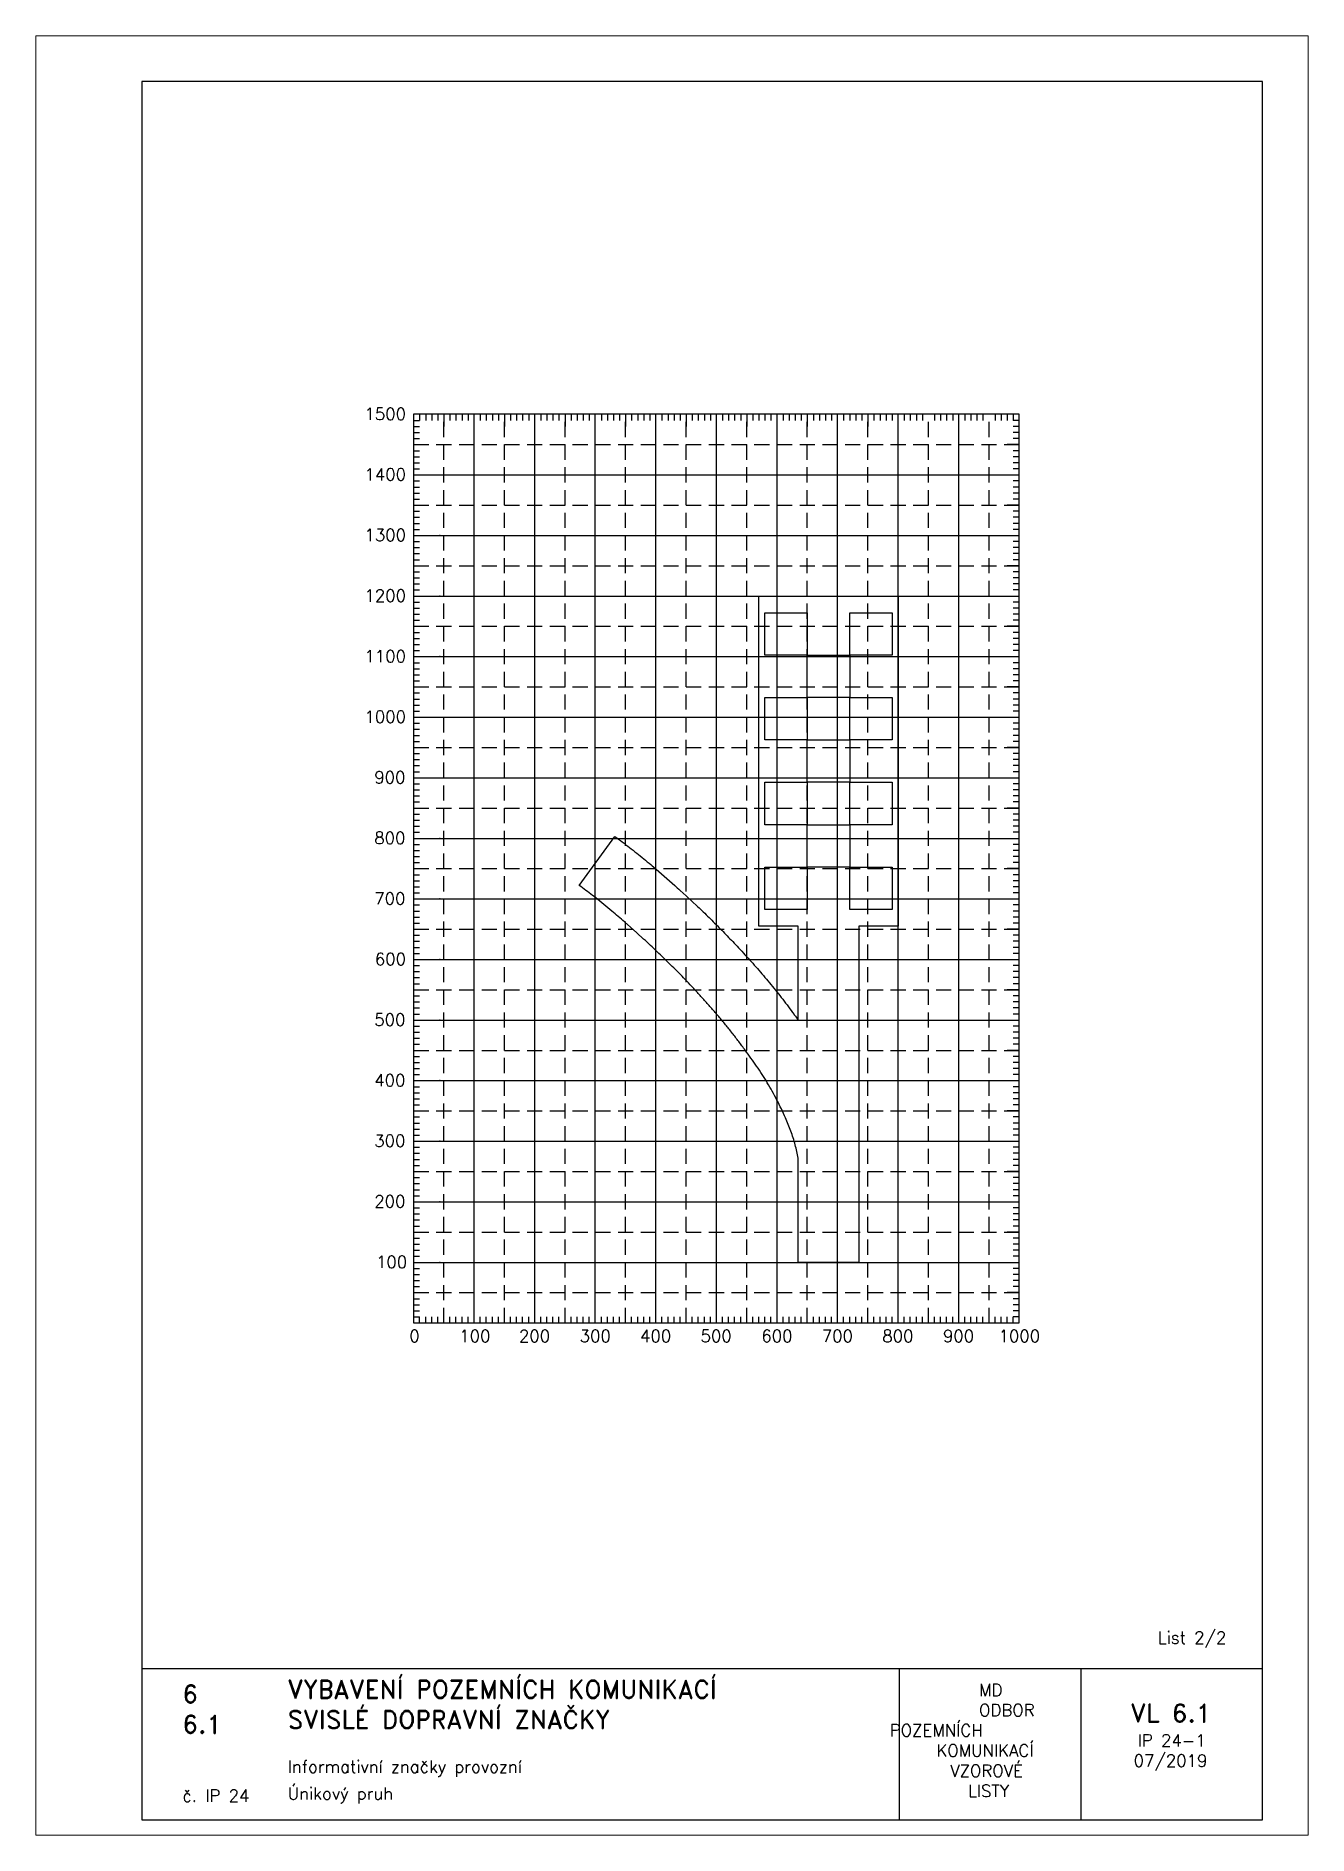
# Paper-space layout 'IP 24-1-2' of a CAD drawing. Header units: millimetres. Extents: x 0 to 210, y 0 to 297.
import ezdxf

# ---------------------------------------------------------------- set-up
doc = ezdxf.new("R2010")
doc.units = ezdxf.units.MM
doc.header["$LTSCALE"] = 5
doc.linetypes.add('ČÁRKOVANÁX2', pattern=[1.5, 1, -0.5])
for name, color, linetype in [('Pomocná', 2, 'Continuous'), ('Rozpiska', 7, 'Continuous'), ('Značka', 7, 'Continuous')]:
    doc.layers.add(name, color=color, linetype=linetype)
doc.layers.add('Rámeček', color=6, linetype='Continuous', plot=False)
doc.styles.get("Standard").update_dxf_attribs({"font": 'romand.shx', "height": 25})

psp = doc.layouts.new('IP 24-1-2')

# ---------------------------------------------------------------- texts
at = {"layer": 'Pomocná', "char_height": 2, "attachment_point": 1}
for s, insert in [('\\pi-0.19937;1500', (54.43, 235.61)), ('\\pi-0.19937;1400', (54.43, 225.61)), ('\\pi-0.19937;1300', (54.43, 215.61)), ('\\pi-0.19937;1200', (54.43, 205.61)), ('\\pi-0.19937;1100', (54.43, 195.61)), ('\\pi-0.19937;1000', (54.43, 185.61)), ('\\pi1.41968;900', (54.43, 175.61)), ('\\pi1.41968;800', (54.43, 165.61)), ('\\pi1.41968;700', (54.43, 155.61)), ('\\pi1.51491;600', (54.43, 145.61)), ('\\pi1.41968;500', (54.43, 135.61)), ('\\pi1.41968;400', (54.43, 125.61)), ('\\pi1.41968;300', (54.43, 115.61)), ('\\pi1.41968;200', (54.43, 105.61)), ('\\pi1.70539;100', (54.43, 95.61)), ('\\pi2.6146;0', (59.02, 83.39)), ('\\pi0.85269;100', (69.03, 83.39)), ('\\pi0.70984;200', (79.02, 83.39)), ('\\pi0.70984;300', (89.05, 83.39)), ('\\pi0.70984;400', (99.02, 83.39)), ('\\pi0.70984;500', (109.01, 83.39)), ('\\pi0.75746;600', (119, 83.39)), ('\\pi0.70984;700', (129.02, 83.39)), ('\\pi0.70984;800', (139.01, 83.39)), ('\\pi0.70984;900', (149.02, 83.39)), ('\\pi-0.09969;1000', (159.01, 83.39))]:
    psp.add_mtext_dynamic_manual_height_columns(s, width=6.5625, gutter_width=100, heights=[0], dxfattribs=dict(at, insert=insert))
at = {"layer": 'Rozpiska', "color": 7, "attachment_point": 1}
for s, width, heights, insert, char_height in [('List 2/2', 13.9221, [0], (185.21, 33.59), 2), ('6', 149.0422, [0], (24.17, 24.77), 3), ('{\\C6;VYBAVENÍ POZEMNÍCH KOMUNIKACÍ\\P}SVISLÉ DOPRAVNÍ ZNAČKY{\\H1.34524x; }', 149.0422, [0], (41.56, 25.56), 3), ('\\pi14.7414;{\\C6;MD\\P\\pi2.36044;}ODBOR POZEMNÍCH{\\H1.57143x; }\\P\\pi7.69378;KOMUNIKACÍ{\\H1.5x; }\\P\\pi9.97949;{\\C6;VZOROVÉ\\H1.47619x; \\H0.67742x;\\P\\pi12.93187;LISTY\\H1.26984x; }', 33.1018, [0], (140.95, 24.95), 2), ('\\pi1.03113;{\\H1.5x;\\C6;VL 6.1\\P\\pi2.22157;\\H0.66667x;IP 24-1\\H1.66666x; \\H0.6x;\\P\\pi1.5549;07/2019\\H1.80159x; }', 16.0623, [0], (179.66, 21.61), 2), ('6.1', 149.0422, [0], (24.17, 19.78), 3), ('{\\C6;Informativní značky provozní}', 149.0422, [0], (41.56, 12.29), 2), ('{\\C6;č. IP 24}', 18.3305, [2.67], (24.18, 7.49), 2), ('Únikový pruh', 149.0422, [0], (41.56, 7.86), 2)]:
    psp.add_mtext_dynamic_manual_height_columns(s, width=width, gutter_width=100, heights=heights, dxfattribs=dict(at, insert=insert, char_height=char_height))

# ---------------------------------------------------------------- linework, layer by layer
psp.add_line((62.34, 84.54), (67.34, 84.54))
at = {"layer": 'Pomocná'}
for p, q in [((62.34, 233.54), (63.34, 233.54)), ((62.34, 232.54), (63.34, 232.54)), ((63.34, 234.54), (63.34, 233.54)), ((64.34, 234.54), (64.34, 233.54)), ((65.34, 234.54), (65.34, 233.54)), ((66.34, 234.54), (66.34, 233.54)), ((67.34, 234.54), (67.34, 232.54)), ((68.34, 234.54), (68.34, 233.54)), ((69.34, 234.54), (69.34, 233.54)), ((70.34, 234.54), (70.34, 233.54)), ((71.34, 234.54), (71.34, 233.54)), ((73.34, 234.54), (73.34, 233.54)), ((74.34, 234.54), (74.34, 233.54)), ((75.34, 234.54), (75.34, 233.54)), ((76.34, 234.54), (76.34, 233.54)), ((77.34, 234.54), (77.34, 232.54)), ((78.34, 234.54), (78.34, 233.54)), ((79.34, 234.54), (79.34, 233.54)), ((80.34, 234.54), (80.34, 233.54)), ((81.34, 234.54), (81.34, 233.54)), ((83.34, 234.54), (83.34, 233.54)), ((84.34, 234.54), (84.34, 233.54)), ((85.34, 234.54), (85.34, 233.54)), ((86.34, 234.54), (86.34, 233.54)), ((87.34, 234.54), (87.34, 232.54)), ((88.34, 234.54), (88.34, 233.54)), ((89.34, 234.54), (89.34, 233.54)), ((90.34, 234.54), (90.34, 233.54)), ((91.34, 234.54), (91.34, 233.54)), ((93.34, 234.54), (93.34, 233.54)), ((94.34, 234.54), (94.34, 233.54)), ((95.34, 234.54), (95.34, 233.54)), ((96.34, 234.54), (96.34, 233.54)), ((97.34, 234.54), (97.34, 232.54)), ((98.34, 234.54), (98.34, 233.54)), ((99.34, 234.54), (99.34, 233.54)), ((100.34, 234.54), (100.34, 233.54)), ((101.34, 234.54), (101.34, 233.54)), ((103.34, 234.54), (103.34, 233.54)), ((104.34, 234.54), (104.34, 233.54)), ((105.34, 234.54), (105.34, 233.54)), ((106.34, 234.54), (106.34, 233.54)), ((107.34, 234.54), (107.34, 232.54)), ((108.34, 234.54), (108.34, 233.54)), ((109.34, 234.54), (109.34, 233.54)), ((110.34, 234.54), (110.34, 233.54)), ((111.34, 234.54), (111.34, 233.54)), ((113.34, 234.54), (113.34, 233.54)), ((114.34, 234.54), (114.34, 233.54)), ((115.34, 234.54), (115.34, 233.54)), ((116.34, 234.54), (116.34, 233.54)), ((117.34, 234.54), (117.34, 232.54)), ((118.34, 234.54), (118.34, 233.54)), ((119.34, 234.54), (119.34, 233.54)), ((120.34, 234.54), (120.34, 233.54)), ((121.34, 234.54), (121.34, 233.54)), ((123.34, 234.54), (123.34, 233.54)), ((124.34, 234.54), (124.34, 233.54)), ((125.34, 234.54), (125.34, 233.54)), ((126.34, 234.54), (126.34, 233.54)), ((127.34, 234.54), (127.34, 232.54)), ((128.34, 234.54), (128.34, 233.54)), ((129.34, 234.54), (129.34, 233.54)), ((130.34, 234.54), (130.34, 233.54)), ((131.34, 234.54), (131.34, 233.54)), ((133.34, 234.54), (133.34, 233.54)), ((134.34, 234.54), (134.34, 233.54)), ((135.34, 234.54), (135.34, 233.54)), ((136.34, 234.54), (136.34, 233.54)), ((137.34, 234.54), (137.34, 232.54)), ((138.34, 234.54), (138.34, 233.54)), ((139.34, 234.54), (139.34, 233.54)), ((140.34, 234.54), (140.34, 233.54)), ((141.34, 234.54), (141.34, 233.54)), ((143.34, 234.54), (143.34, 233.54)), ((144.34, 234.54), (144.34, 233.54)), ((145.34, 234.54), (145.34, 233.54)), ((146.34, 234.54), (146.34, 233.54)), ((148.34, 234.54), (148.34, 233.54)), ((149.34, 234.54), (149.34, 233.54)), ((150.34, 234.54), (150.34, 233.54)), ((151.34, 234.54), (151.34, 233.54)), ((153.34, 234.54), (153.34, 233.54)), ((154.34, 234.54), (154.34, 233.54)), ((155.34, 234.54), (155.34, 233.54)), ((156.34, 234.54), (156.34, 233.54)), ((158.34, 234.54), (158.34, 233.54)), ((159.34, 234.54), (159.34, 233.54)), ((160.34, 234.54), (160.34, 233.54)), ((161.34, 234.54), (161.34, 233.54)), ((162.34, 233.54), (161.34, 233.54)), ((162.34, 232.54), (161.34, 232.54)), ((62.34, 231.54), (63.34, 231.54)), ((62.34, 230.54), (63.34, 230.54)), ((62.34, 229.54), (64.34, 229.54)), ((162.34, 229.54), (160.34, 229.54)), ((162.34, 231.54), (161.34, 231.54)), ((162.34, 230.54), (161.34, 230.54)), ((62.34, 228.54), (63.34, 228.54)), ((62.34, 227.54), (63.34, 227.54)), ((62.34, 226.54), (63.34, 226.54)), ((162.34, 228.54), (161.34, 228.54)), ((162.34, 227.54), (161.34, 227.54)), ((162.34, 226.54), (161.34, 226.54)), ((62.34, 225.54), (63.34, 225.54)), ((62.34, 223.54), (63.34, 223.54)), ((162.34, 225.54), (161.34, 225.54)), ((162.34, 223.54), (161.34, 223.54)), ((62.34, 222.54), (63.34, 222.54)), ((62.34, 221.54), (63.34, 221.54)), ((62.34, 220.54), (63.34, 220.54)), ((162.34, 222.54), (161.34, 222.54)), ((162.34, 221.54), (161.34, 221.54)), ((162.34, 220.54), (161.34, 220.54)), ((62.34, 219.54), (64.34, 219.54)), ((62.34, 218.54), (63.34, 218.54)), ((62.34, 217.54), (63.34, 217.54)), ((162.34, 219.54), (160.34, 219.54)), ((162.34, 218.54), (161.34, 218.54)), ((162.34, 217.54), (161.34, 217.54)), ((62.34, 216.54), (63.34, 216.54)), ((62.34, 215.54), (63.34, 215.54)), ((162.34, 216.54), (161.34, 216.54)), ((162.34, 215.54), (161.34, 215.54)), ((62.34, 213.54), (63.34, 213.54)), ((62.34, 212.54), (63.34, 212.54)), ((62.34, 211.54), (63.34, 211.54)), ((162.34, 213.54), (161.34, 213.54)), ((162.34, 212.54), (161.34, 212.54)), ((162.34, 211.54), (161.34, 211.54)), ((62.34, 210.54), (63.34, 210.54)), ((62.34, 209.54), (64.34, 209.54)), ((62.34, 208.54), (63.34, 208.54)), ((162.34, 209.54), (160.34, 209.54)), ((162.34, 210.54), (161.34, 210.54)), ((162.34, 208.54), (161.34, 208.54)), ((62.34, 207.54), (63.34, 207.54)), ((62.34, 206.54), (63.34, 206.54)), ((62.34, 205.54), (63.34, 205.54)), ((162.34, 207.54), (161.34, 207.54)), ((162.34, 206.54), (161.34, 206.54)), ((162.34, 205.54), (161.34, 205.54)), ((62.34, 203.54), (63.34, 203.54)), ((62.34, 202.54), (63.34, 202.54)), ((162.34, 203.54), (161.34, 203.54)), ((162.34, 202.54), (161.34, 202.54)), ((62.34, 201.54), (63.34, 201.54)), ((62.34, 200.54), (63.34, 200.54)), ((62.34, 199.54), (64.34, 199.54)), ((162.34, 199.54), (160.34, 199.54)), ((162.34, 201.54), (161.34, 201.54)), ((162.34, 200.54), (161.34, 200.54)), ((62.34, 198.54), (63.34, 198.54)), ((62.34, 197.54), (63.34, 197.54)), ((62.34, 196.54), (63.34, 196.54)), ((162.34, 198.54), (161.34, 198.54)), ((162.34, 197.54), (161.34, 197.54)), ((162.34, 196.54), (161.34, 196.54)), ((62.34, 195.54), (63.34, 195.54)), ((62.34, 193.54), (63.34, 193.54)), ((162.34, 195.54), (161.34, 195.54)), ((162.34, 193.54), (161.34, 193.54)), ((62.34, 192.54), (63.34, 192.54)), ((62.34, 191.54), (63.34, 191.54)), ((62.34, 190.54), (63.34, 190.54)), ((162.34, 192.54), (161.34, 192.54)), ((162.34, 191.54), (161.34, 191.54)), ((162.34, 190.54), (161.34, 190.54)), ((62.34, 189.54), (64.34, 189.54)), ((62.34, 188.54), (63.34, 188.54)), ((62.34, 187.54), (63.34, 187.54)), ((162.34, 189.54), (160.34, 189.54)), ((162.34, 188.54), (161.34, 188.54)), ((162.34, 187.54), (161.34, 187.54)), ((62.34, 186.54), (63.34, 186.54)), ((62.34, 185.54), (63.34, 185.54)), ((162.34, 186.54), (161.34, 186.54)), ((162.34, 185.54), (161.34, 185.54)), ((62.34, 183.54), (63.34, 183.54)), ((62.34, 182.54), (63.34, 182.54)), ((62.34, 181.54), (63.34, 181.54)), ((162.34, 183.54), (161.34, 183.54)), ((162.34, 182.54), (161.34, 182.54)), ((162.34, 181.54), (161.34, 181.54)), ((62.34, 180.54), (63.34, 180.54)), ((62.34, 179.54), (64.34, 179.54)), ((62.34, 178.54), (63.34, 178.54)), ((162.34, 179.54), (160.34, 179.54)), ((162.34, 180.54), (161.34, 180.54)), ((162.34, 178.54), (161.34, 178.54)), ((62.34, 177.54), (63.34, 177.54)), ((62.34, 176.54), (63.34, 176.54)), ((62.34, 175.54), (63.34, 175.54)), ((162.34, 177.54), (161.34, 177.54)), ((162.34, 176.54), (161.34, 176.54)), ((162.34, 175.54), (161.34, 175.54)), ((62.34, 173.54), (63.34, 173.54)), ((62.34, 172.54), (63.34, 172.54)), ((162.34, 173.54), (161.34, 173.54)), ((162.34, 172.54), (161.34, 172.54)), ((62.34, 171.54), (63.34, 171.54)), ((62.34, 170.54), (63.34, 170.54)), ((62.34, 169.54), (64.34, 169.54)), ((162.34, 169.54), (160.34, 169.54)), ((162.34, 171.54), (161.34, 171.54)), ((162.34, 170.54), (161.34, 170.54)), ((62.34, 168.54), (63.34, 168.54)), ((62.34, 167.54), (63.34, 167.54)), ((62.34, 166.54), (63.34, 166.54)), ((162.34, 168.54), (161.34, 168.54)), ((162.34, 167.54), (161.34, 167.54)), ((162.34, 166.54), (161.34, 166.54)), ((62.34, 165.54), (63.34, 165.54)), ((62.34, 163.54), (63.34, 163.54)), ((162.34, 165.54), (161.34, 165.54)), ((162.34, 163.54), (161.34, 163.54)), ((62.34, 162.54), (63.34, 162.54)), ((62.34, 161.54), (63.34, 161.54)), ((62.34, 160.54), (63.34, 160.54)), ((162.34, 162.54), (161.34, 162.54)), ((162.34, 161.54), (161.34, 161.54)), ((162.34, 160.54), (161.34, 160.54)), ((62.34, 159.54), (64.34, 159.54)), ((62.34, 158.54), (63.34, 158.54)), ((62.34, 157.54), (63.34, 157.54)), ((162.34, 159.54), (160.34, 159.54)), ((162.34, 158.54), (161.34, 158.54)), ((162.34, 157.54), (161.34, 157.54)), ((62.34, 156.54), (63.34, 156.54)), ((62.34, 155.54), (63.34, 155.54)), ((162.34, 156.54), (161.34, 156.54)), ((162.34, 155.54), (161.34, 155.54)), ((62.34, 153.54), (63.34, 153.54)), ((62.34, 152.54), (63.34, 152.54)), ((62.34, 151.54), (63.34, 151.54)), ((162.34, 153.54), (161.34, 153.54)), ((162.34, 152.54), (161.34, 152.54)), ((162.34, 151.54), (161.34, 151.54)), ((62.34, 150.54), (63.34, 150.54)), ((62.34, 149.54), (64.34, 149.54)), ((62.34, 148.54), (63.34, 148.54)), ((162.34, 149.54), (160.34, 149.54)), ((162.34, 150.54), (161.34, 150.54)), ((162.34, 148.54), (161.34, 148.54)), ((62.34, 147.54), (63.34, 147.54)), ((62.34, 146.54), (63.34, 146.54)), ((62.34, 145.54), (63.34, 145.54)), ((162.34, 147.54), (161.34, 147.54)), ((162.34, 146.54), (161.34, 146.54)), ((162.34, 145.54), (161.34, 145.54)), ((62.34, 143.54), (63.34, 143.54)), ((162.34, 143.54), (161.34, 143.54)), ((62.34, 142.54), (63.34, 142.54)), ((62.34, 141.54), (63.34, 141.54)), ((62.34, 140.54), (63.34, 140.54)), ((162.34, 142.54), (161.34, 142.54)), ((162.34, 141.54), (161.34, 141.54)), ((162.34, 140.54), (161.34, 140.54)), ((62.34, 139.54), (64.34, 139.54)), ((62.34, 138.54), (63.34, 138.54)), ((62.34, 137.54), (63.34, 137.54)), ((162.34, 139.54), (160.34, 139.54)), ((162.34, 138.54), (161.34, 138.54)), ((162.34, 137.54), (161.34, 137.54)), ((62.34, 136.54), (63.34, 136.54)), ((62.34, 135.54), (63.34, 135.54)), ((162.34, 136.54), (161.34, 136.54)), ((162.34, 135.54), (161.34, 135.54)), ((62.34, 133.54), (63.34, 133.54)), ((62.34, 132.54), (63.34, 132.54)), ((62.34, 131.54), (63.34, 131.54)), ((162.34, 133.54), (161.34, 133.54)), ((162.34, 132.54), (161.34, 132.54)), ((162.34, 131.54), (161.34, 131.54)), ((62.34, 130.54), (63.34, 130.54)), ((62.34, 129.54), (64.34, 129.54)), ((62.34, 128.54), (63.34, 128.54)), ((162.34, 129.54), (160.34, 129.54)), ((162.34, 130.54), (161.34, 130.54)), ((162.34, 128.54), (161.34, 128.54)), ((62.34, 127.54), (63.34, 127.54)), ((62.34, 126.54), (63.34, 126.54)), ((62.34, 125.54), (63.34, 125.54)), ((162.34, 127.54), (161.34, 127.54)), ((162.34, 126.54), (161.34, 126.54)), ((162.34, 125.54), (161.34, 125.54)), ((62.34, 123.54), (63.34, 123.54)), ((62.34, 122.54), (63.34, 122.54)), ((162.34, 123.54), (161.34, 123.54)), ((162.34, 122.54), (161.34, 122.54)), ((62.34, 121.54), (63.34, 121.54)), ((62.34, 120.54), (63.34, 120.54)), ((62.34, 119.54), (64.34, 119.54)), ((162.34, 119.54), (160.34, 119.54)), ((162.34, 121.54), (161.34, 121.54)), ((162.34, 120.54), (161.34, 120.54)), ((62.34, 118.54), (63.34, 118.54)), ((62.34, 117.54), (63.34, 117.54)), ((62.34, 116.54), (63.34, 116.54)), ((162.34, 118.54), (161.34, 118.54)), ((162.34, 117.54), (161.34, 117.54)), ((162.34, 116.54), (161.34, 116.54)), ((62.34, 115.54), (63.34, 115.54)), ((62.34, 113.54), (63.34, 113.54)), ((162.34, 115.54), (161.34, 115.54)), ((162.34, 113.54), (161.34, 113.54)), ((62.34, 112.54), (63.34, 112.54)), ((62.34, 111.54), (63.34, 111.54)), ((62.34, 110.54), (63.34, 110.54)), ((162.34, 112.54), (161.34, 112.54)), ((162.34, 111.54), (161.34, 111.54)), ((162.34, 110.54), (161.34, 110.54)), ((62.34, 109.54), (64.34, 109.54)), ((62.34, 108.54), (63.34, 108.54)), ((62.34, 107.54), (63.34, 107.54)), ((162.34, 109.54), (160.34, 109.54)), ((162.34, 108.54), (161.34, 108.54)), ((162.34, 107.54), (161.34, 107.54)), ((62.34, 106.54), (63.34, 106.54)), ((62.34, 105.54), (63.34, 105.54)), ((162.34, 106.54), (161.34, 106.54)), ((162.34, 105.54), (161.34, 105.54)), ((62.34, 103.54), (63.34, 103.54)), ((62.34, 102.54), (63.34, 102.54)), ((62.34, 101.54), (63.34, 101.54)), ((162.34, 103.54), (161.34, 103.54)), ((162.34, 102.54), (161.34, 102.54)), ((162.34, 101.54), (161.34, 101.54)), ((62.34, 100.54), (63.34, 100.54)), ((62.34, 99.54), (64.34, 99.54)), ((62.34, 98.54), (63.34, 98.54)), ((162.34, 99.54), (160.34, 99.54)), ((162.34, 100.54), (161.34, 100.54)), ((162.34, 98.54), (161.34, 98.54)), ((62.34, 97.54), (63.34, 97.54)), ((62.34, 96.54), (63.34, 96.54)), ((62.34, 95.54), (63.34, 95.54)), ((162.34, 97.54), (161.34, 97.54)), ((162.34, 96.54), (161.34, 96.54)), ((162.34, 95.54), (161.34, 95.54)), ((62.34, 93.54), (63.34, 93.54)), ((62.34, 92.54), (63.34, 92.54)), ((162.34, 93.54), (161.34, 93.54)), ((162.34, 92.54), (161.34, 92.54)), ((62.34, 91.54), (63.34, 91.54)), ((62.34, 90.54), (63.34, 90.54)), ((62.34, 89.54), (64.34, 89.54)), ((162.34, 89.54), (160.34, 89.54)), ((162.34, 91.54), (161.34, 91.54)), ((162.34, 90.54), (161.34, 90.54)), ((62.34, 88.54), (63.34, 88.54)), ((62.34, 87.54), (63.34, 87.54)), ((62.34, 86.54), (63.34, 86.54)), ((67.34, 84.54), (67.34, 86.54)), ((77.34, 84.54), (77.34, 86.54)), ((87.34, 84.54), (87.34, 86.54)), ((97.34, 84.54), (97.34, 86.54)), ((107.34, 84.54), (107.34, 86.54)), ((117.34, 84.54), (117.34, 86.54)), ((127.34, 84.54), (127.34, 86.54)), ((137.34, 84.54), (137.34, 86.54)), ((147.34, 84.54), (147.34, 86.54)), ((157.34, 84.54), (157.34, 86.54)), ((162.34, 88.54), (161.34, 88.54)), ((162.34, 87.54), (161.34, 87.54)), ((162.34, 86.54), (161.34, 86.54)), ((62.34, 85.54), (63.34, 85.54)), ((63.34, 84.54), (63.34, 85.54)), ((64.34, 84.54), (64.34, 85.54)), ((65.34, 84.54), (65.34, 85.54)), ((66.34, 84.54), (66.34, 85.54)), ((68.34, 84.54), (68.34, 85.54)), ((69.34, 84.54), (69.34, 85.54)), ((70.34, 84.54), (70.34, 85.54)), ((71.34, 84.54), (71.34, 85.54)), ((73.34, 84.54), (73.34, 85.54)), ((74.34, 84.54), (74.34, 85.54)), ((75.34, 84.54), (75.34, 85.54)), ((76.34, 84.54), (76.34, 85.54)), ((78.34, 84.54), (78.34, 85.54)), ((79.34, 84.54), (79.34, 85.54)), ((80.34, 84.54), (80.34, 85.54)), ((81.34, 84.54), (81.34, 85.54)), ((83.34, 84.54), (83.34, 85.54)), ((84.34, 84.54), (84.34, 85.54)), ((85.34, 84.54), (85.34, 85.54)), ((86.34, 84.54), (86.34, 85.54)), ((88.34, 84.54), (88.34, 85.54)), ((89.34, 84.54), (89.34, 85.54)), ((90.34, 84.54), (90.34, 85.54)), ((91.34, 84.54), (91.34, 85.54)), ((93.34, 84.54), (93.34, 85.54)), ((94.34, 84.54), (94.34, 85.54)), ((95.34, 84.54), (95.34, 85.54)), ((96.34, 84.54), (96.34, 85.54)), ((98.34, 84.54), (98.34, 85.54)), ((99.34, 84.54), (99.34, 85.54)), ((100.34, 84.54), (100.34, 85.54)), ((101.34, 84.54), (101.34, 85.54)), ((103.34, 84.54), (103.34, 85.54)), ((104.34, 84.54), (104.34, 85.54)), ((105.34, 84.54), (105.34, 85.54)), ((106.34, 84.54), (106.34, 85.54)), ((108.34, 84.54), (108.34, 85.54)), ((109.34, 84.54), (109.34, 85.54)), ((110.34, 84.54), (110.34, 85.54)), ((111.34, 84.54), (111.34, 85.54)), ((113.34, 84.54), (113.34, 85.54)), ((114.34, 84.54), (114.34, 85.54)), ((115.34, 84.54), (115.34, 85.54)), ((116.34, 84.54), (116.34, 85.54)), ((118.34, 84.54), (118.34, 85.54)), ((119.34, 84.54), (119.34, 85.54)), ((120.34, 84.54), (120.34, 85.54)), ((121.34, 84.54), (121.34, 85.54)), ((123.34, 84.54), (123.34, 85.54)), ((124.34, 84.54), (124.34, 85.54)), ((125.34, 84.54), (125.34, 85.54)), ((126.34, 84.54), (126.34, 85.54)), ((128.34, 84.54), (128.34, 85.54)), ((129.34, 84.54), (129.34, 85.54)), ((130.34, 84.54), (130.34, 85.54)), ((131.34, 84.54), (131.34, 85.54)), ((133.34, 84.54), (133.34, 85.54)), ((134.34, 84.54), (134.34, 85.54)), ((135.34, 84.54), (135.34, 85.54)), ((136.34, 84.54), (136.34, 85.54)), ((138.34, 84.54), (138.34, 85.54)), ((139.34, 84.54), (139.34, 85.54)), ((140.34, 84.54), (140.34, 85.54)), ((141.34, 84.54), (141.34, 85.54)), ((143.34, 84.54), (143.34, 85.54)), ((144.34, 84.54), (144.34, 85.54)), ((145.34, 84.54), (145.34, 85.54)), ((146.34, 84.54), (146.34, 85.54)), ((148.34, 84.54), (148.34, 85.54)), ((149.34, 84.54), (149.34, 85.54)), ((150.34, 84.54), (150.34, 85.54)), ((151.34, 84.54), (151.34, 85.54)), ((153.34, 84.54), (153.34, 85.54)), ((154.34, 84.54), (154.34, 85.54)), ((155.34, 84.54), (155.34, 85.54)), ((156.34, 84.54), (156.34, 85.54)), ((158.34, 84.54), (158.34, 85.54)), ((159.34, 84.54), (159.34, 85.54)), ((160.34, 84.54), (160.34, 85.54)), ((162.34, 85.54), (161.34, 85.54)), ((161.34, 84.54), (161.34, 85.54))]:
    psp.add_line(p, q, dxfattribs=at)
at = {"layer": 'Pomocná', "linetype": 'ČÁRKOVANÁX2', "ltscale": 0.5}
for p, q in [((67.34, 84.54), (67.34, 234.54)), ((77.34, 84.54), (77.34, 234.54)), ((87.34, 84.54), (87.34, 234.54)), ((97.34, 84.54), (97.34, 234.54)), ((107.34, 84.54), (107.34, 234.54)), ((117.34, 84.54), (117.34, 234.54)), ((127.34, 84.54), (127.34, 234.54)), ((137.34, 84.54), (137.34, 234.54)), ((147.34, 84.54), (147.34, 234.54)), ((157.34, 84.54), (157.34, 234.54)), ((62.34, 229.54), (162.34, 229.54)), ((62.34, 219.54), (162.34, 219.54)), ((62.34, 209.54), (162.34, 209.54)), ((62.34, 199.54), (162.34, 199.54)), ((62.34, 189.54), (162.34, 189.54)), ((62.34, 179.54), (162.34, 179.54)), ((62.34, 169.54), (162.34, 169.54)), ((62.34, 159.54), (162.34, 159.54)), ((62.34, 149.54), (162.34, 149.54)), ((62.34, 139.54), (162.34, 139.54)), ((62.34, 129.54), (162.34, 129.54)), ((62.34, 119.54), (162.34, 119.54)), ((62.34, 109.54), (162.34, 109.54)), ((62.34, 99.54), (162.34, 99.54)), ((62.34, 89.54), (162.34, 89.54))]:
    psp.add_line(p, q, dxfattribs=at)
at = {"layer": 'Pomocná', "color": 6}
for p, q in [((72.34, 84.54), (72.34, 234.54)), ((82.34, 84.54), (82.34, 234.54)), ((92.34, 84.54), (92.34, 234.54)), ((102.34, 84.54), (102.34, 234.54)), ((112.34, 84.54), (112.34, 234.54)), ((122.34, 84.54), (122.34, 234.54)), ((132.34, 84.54), (132.34, 234.54)), ((142.34, 84.54), (142.34, 234.54)), ((152.34, 84.54), (152.34, 234.54)), ((62.34, 224.54), (162.34, 224.54)), ((62.34, 214.54), (162.34, 214.54)), ((62.34, 204.54), (162.34, 204.54)), ((62.34, 194.54), (162.34, 194.54)), ((62.34, 184.54), (162.34, 184.54)), ((62.34, 174.54), (162.34, 174.54)), ((62.34, 164.54), (162.34, 164.54)), ((62.34, 154.54), (162.34, 154.54)), ((62.34, 144.54), (162.34, 144.54)), ((62.34, 134.54), (162.34, 134.54)), ((62.34, 124.54), (162.34, 124.54)), ((62.34, 114.54), (162.34, 114.54)), ((62.34, 104.54), (162.34, 104.54)), ((62.34, 94.54), (162.34, 94.54))]:
    psp.add_line(p, q, dxfattribs=at)
at = {"layer": 'Pomocná', "color": 7}
psp.add_lwpolyline([(62.34, 84.54), (162.34, 84.54), (162.34, 234.54), (62.34, 234.54)], close=True, dxfattribs=at)
at = {"layer": 'Pomocná'}
for p in [(66.65, 214.54), (66.65, 204.54), (66.65, 194.54), (66.65, 164.54), (66.65, 154.54), (66.65, 144.54), (66.65, 134.54), (66.65, 124.54), (66.65, 114.54), (66.65, 104.54), (66.65, 94.54)]:
    psp.add_point(p, dxfattribs=at)
at = {"layer": 'Rozpiska', "color": 7}
for p, q in [((17.5, 27.5), (202.5, 27.5)), ((142.5, 27.5), (142.5, 2.5)), ((172.5, 27.5), (172.5, 2.5))]:
    psp.add_line(p, q, dxfattribs=at)
psp.add_lwpolyline([(17.5, 2.5), (202.5, 2.5), (202.5, 289.5), (17.5, 289.5)], close=True, dxfattribs=at)
at = {"layer": 'Značka', "color": 60}
psp.add_lwpolyline([(125.84, 111.72, 0.003698), (125.61, 112.84, 0.011105), (125.34, 113.95, 0.013928), (125.01, 115.08, 0.011217), (124.62, 116.2, 0.008524), (124.19, 117.3, 0.005788), (123.72, 118.38, 0.007272), (123.05, 119.87, 0.009603), (122.33, 121.34, 0.009886), (121.55, 122.78, 0.008118), (120.73, 124.19, 0.007138), (119.87, 125.57, 0.007001), (118.97, 126.92, 0.005866), (118.04, 128.26, 0.003739), (117.08, 129.57, 0.003524), (116.02, 130.99, 0.004769), (114.94, 132.39, 0.005042), (113.84, 133.77, 0.004339), (112.71, 135.13, 0.004089), (111.56, 136.47, 0.004294), (110.38, 137.79, 0.00382), (109.19, 139.1, 0.002664), (107.98, 140.38, 0.002168), (106.92, 141.49, 0.002897), (105.85, 142.59, 0.003076), (104.77, 143.68, 0.002709), (103.67, 144.75, 0.00259), (102.57, 145.82, 0.002724), (101.45, 146.87, 0.002468), (100.32, 147.91), (99.19, 148.94), (98.17, 149.86), (97.15, 150.76, 0.002852), (96.12, 151.65, 0.003017), (95.08, 152.53, 0.004004), (93.75, 153.63, 0.004211), (92.41, 154.7, 0.003569), (91.32, 155.54, 0.003809), (90.22, 156.36), (89.94, 156.57), (89.67, 156.77), (95.58, 164.84), (95.88, 164.62), (96.18, 164.39, -0.003498), (97.39, 163.49, -0.003372), (98.58, 162.57, -0.003498), (99.76, 161.63, -0.003875), (100.92, 160.68), (101.21, 160.44), (101.5, 160.2), (101.73, 160.01), (101.95, 159.82), (102.84, 159.06), (103.73, 158.29), (104.61, 157.52), (105.48, 156.74), (105.68, 156.56), (105.87, 156.38), (106.12, 156.16), (106.36, 155.94), (107.32, 155.06), (108.28, 154.18), (109.23, 153.28, -0.002279), (110.17, 152.38), (110.4, 152.16), (110.64, 151.93), (110.87, 151.7), (111.11, 151.47, -0.002361), (112.04, 150.55, -0.002276), (112.97, 149.61, -0.002364), (113.89, 148.67, -0.002623), (114.8, 147.72), (115.03, 147.49), (115.25, 147.25), (115.21, 147.29), (115.48, 147.01), (115.74, 146.73, -0.0032), (116.79, 145.61, -0.003085), (117.82, 144.48, -0.003203), (118.84, 143.33, -0.003553), (119.84, 142.17), (120.09, 141.88), (120.34, 141.59), (120.59, 141.29), (120.84, 140.99, -0.003848), (121.83, 139.79, -0.003708), (122.8, 138.58, -0.003844), (123.76, 137.35, -0.004259), (124.69, 136.1), (124.92, 135.79), (125.15, 135.47), (125.09, 135.57), (125.14, 135.5), (125.19, 135.43), (125.39, 135.16, -0.001329), (125.59, 134.88), (125.71, 134.71), (125.84, 134.54), (125.84, 150.04), (119.34, 150.04), (119.34, 204.54), (142.34, 204.54), (142.34, 150.04), (135.84, 150.04), (135.84, 94.54), (125.84, 94.54), (125.84, 111.72)], format="xyb", dxfattribs=at)
for points in [[(120.34, 194.79), (120.34, 201.79), (127.34, 201.79), (127.34, 194.79), (120.34, 194.79)], [(134.34, 194.79), (134.34, 201.79), (141.34, 201.79), (141.34, 194.79), (134.34, 194.79)], [(127.34, 187.79), (127.34, 194.79), (134.34, 194.79), (134.34, 187.79), (127.34, 187.79)], [(120.34, 180.79), (120.34, 187.79), (127.34, 187.79), (127.34, 180.79), (120.34, 180.79)], [(134.34, 180.79), (134.34, 187.79), (141.34, 187.79), (141.34, 180.79), (134.34, 180.79)], [(127.34, 173.79), (127.34, 180.79), (134.34, 180.79), (134.34, 173.79), (127.34, 173.79)], [(120.34, 166.79), (120.34, 173.79), (127.34, 173.79), (127.34, 166.79), (120.34, 166.79)], [(134.34, 166.79), (134.34, 173.79), (141.34, 173.79), (141.34, 166.79), (134.34, 166.79)], [(127.34, 159.79), (127.34, 166.79), (134.34, 166.79), (134.34, 159.79), (127.34, 159.79)], [(120.34, 152.79), (120.34, 159.79), (127.34, 159.79), (127.34, 152.79), (120.34, 152.79)], [(134.34, 152.79), (134.34, 159.79), (141.34, 159.79), (141.34, 152.79), (134.34, 152.79)]]:
    psp.add_lwpolyline(points, dxfattribs=at)

psp.set_redraw_order([(e.dxf.handle, doc.entitydb.next_handle()) for e in psp.query("TEXT MTEXT ATTDEF DIMENSION ARC_DIMENSION")])  # texts and dimensions are drawn at this point

# ---------------------------------------------------------------- viewports
at = {"layer": 'Rámeček'}
psp.add_viewport(center=(105, 148.5), size=(210, 297), view_center_point=(2690.06724, -271.62944), view_height=2970.000002, dxfattribs=at)

doc.saveas('drawing.dxf')
